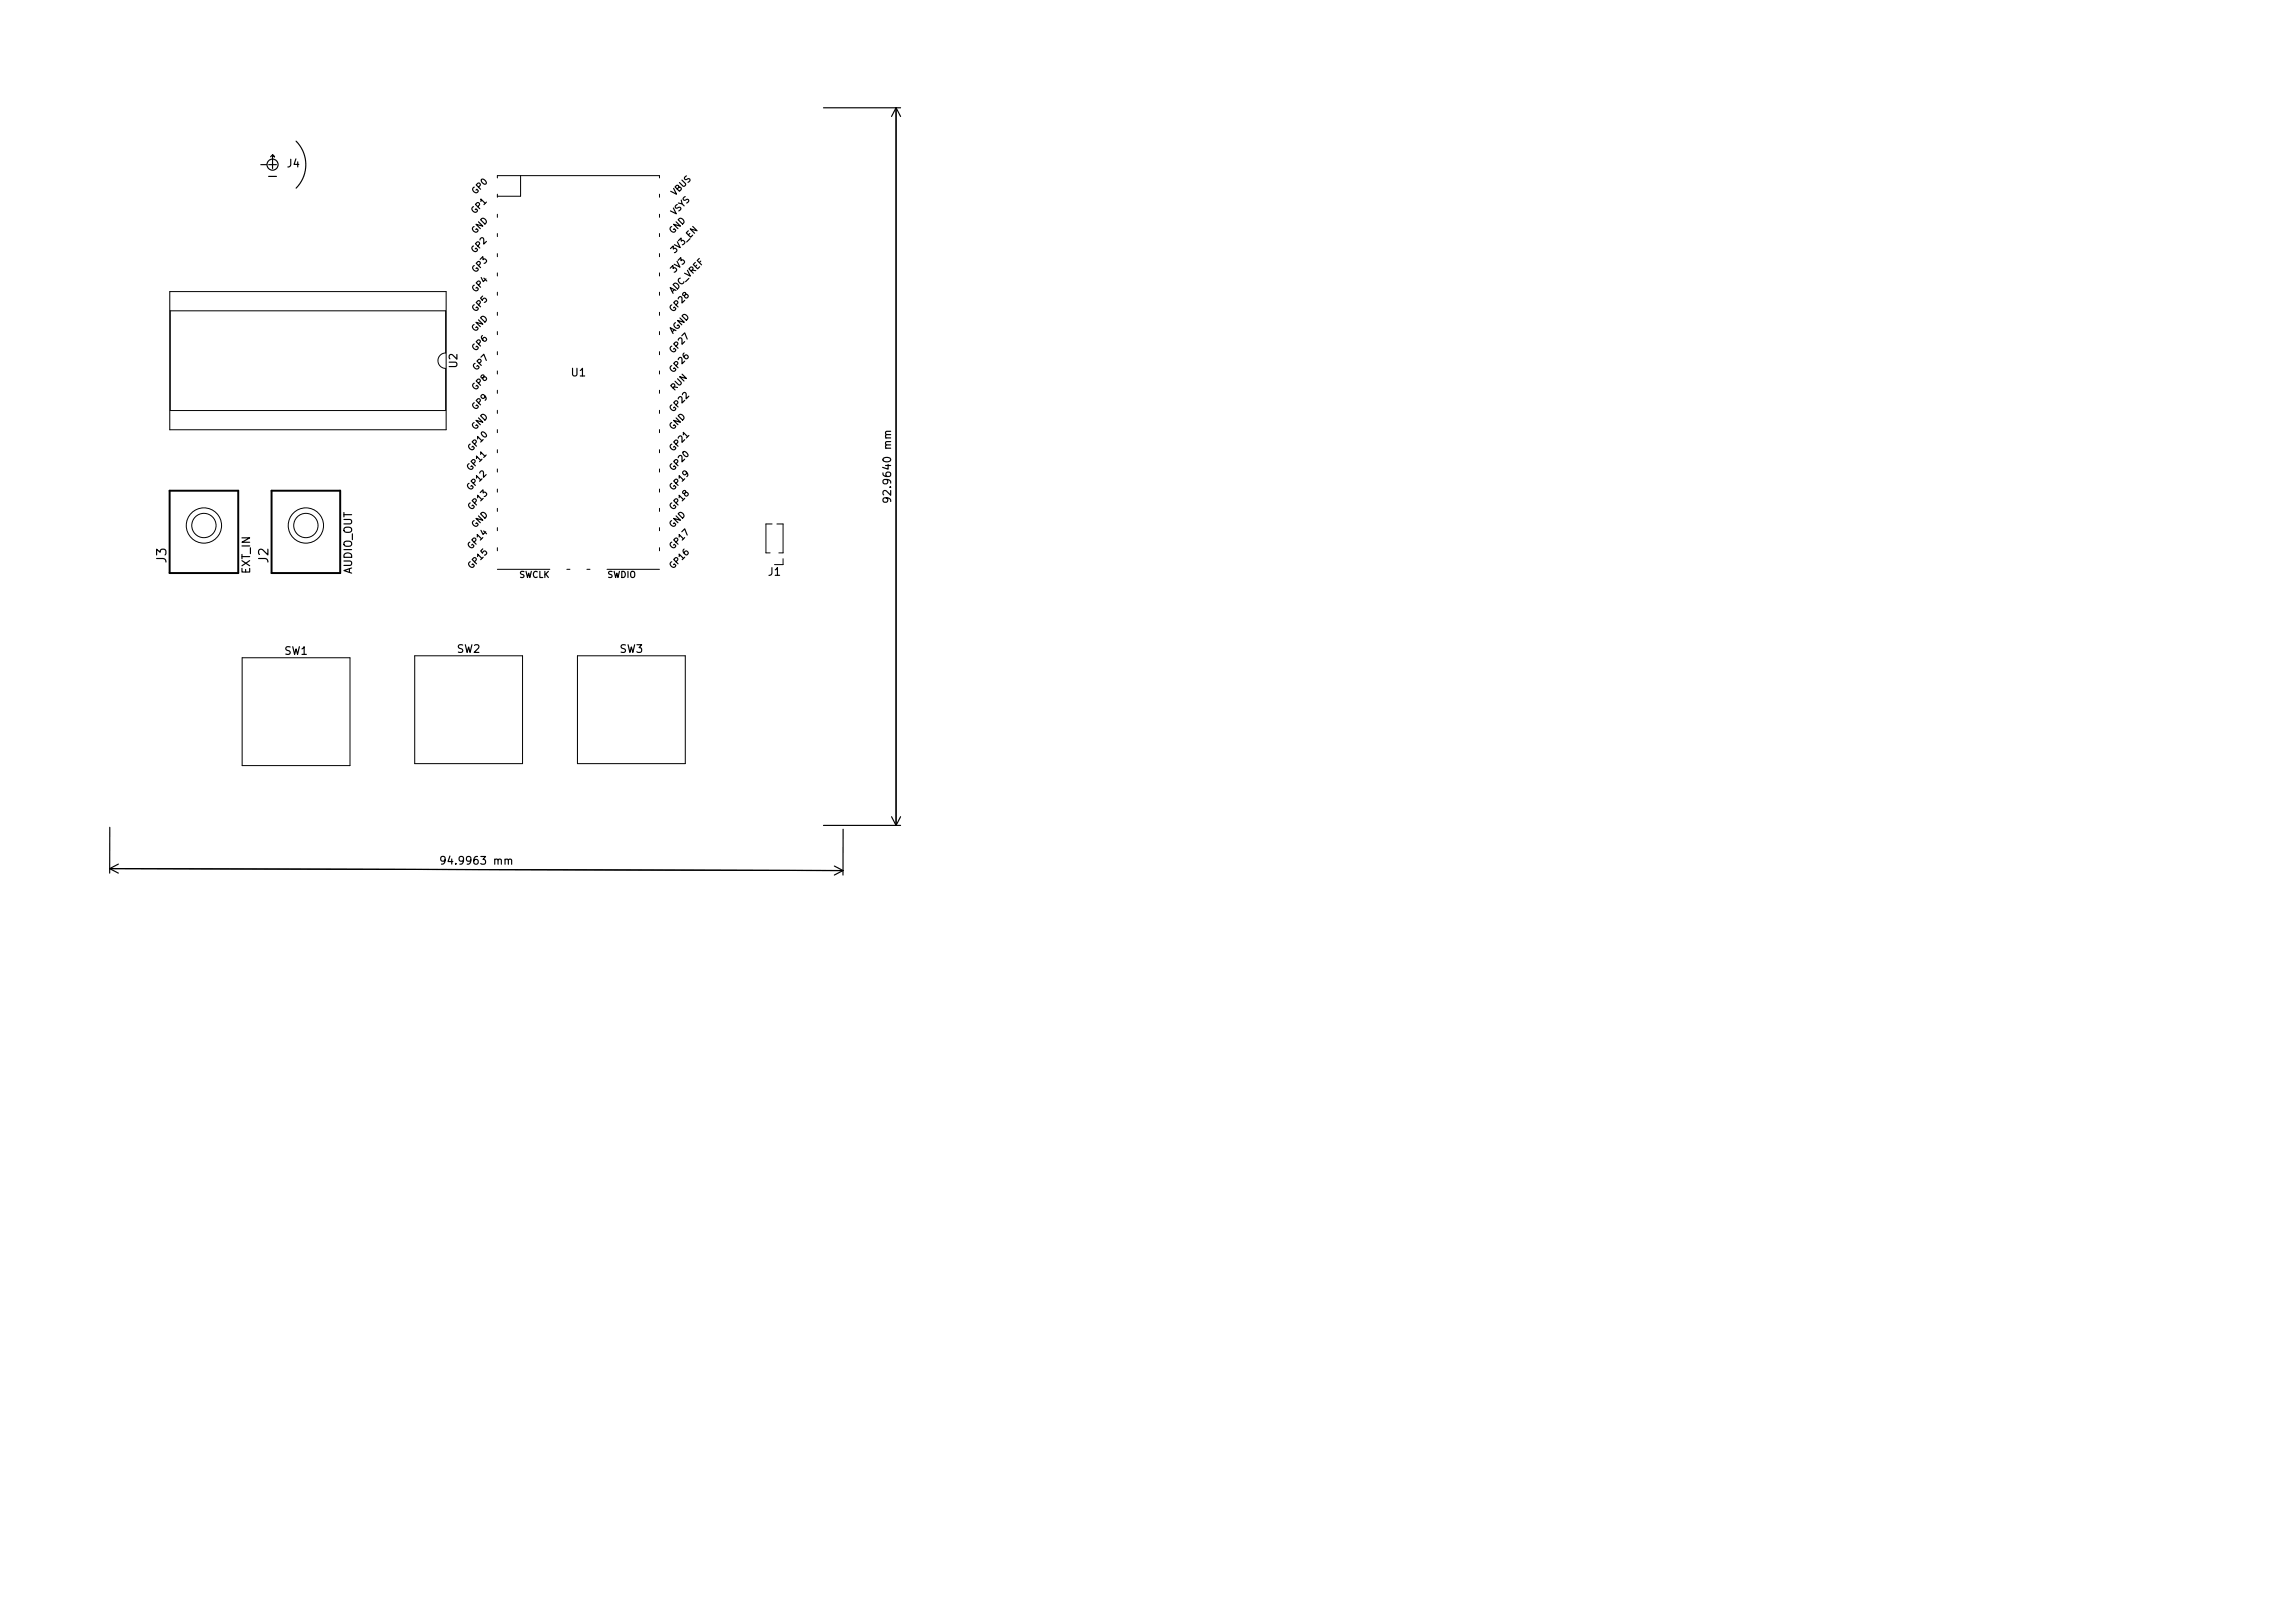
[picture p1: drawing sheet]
<svg xmlns="http://www.w3.org/2000/svg" width="297mm" height="210mm" viewBox="0 0 297 210" stroke-linecap="round" stroke-linejoin="round" font-family="sans-serif">
<defs><g id="words">
<g font-size="1.7">
<text x="21.5" y="73.1" transform="rotate(-90 21.5 73.1)">J3</text>
<text x="34.8" y="73.1" transform="rotate(-90 34.8 73.1)">J2</text>
</g>
<g font-size="1.4">
<text x="37.2" y="21.7">J4</text>
<text x="59.2" y="47.6" transform="rotate(-90 59.2 47.6)">U2</text>
<text x="74" y="48.8">U1</text>
<text x="115.4" y="64.4" transform="rotate(-90 115.4 64.4)">92.9640 mm</text>
<text x="32.4" y="74.4" transform="rotate(-90 32.4 74.4)">EXT_IN</text>
<text x="45.6" y="74.4" transform="rotate(-90 45.6 74.4)">AUDIO_OUT</text>
<text x="99.6" y="74.6">J1</text>
<text x="36.8" y="84.8">SW1</text>
<text x="59.2" y="84.6">SW2</text>
<text x="80.3" y="84.6">SW3</text>
<text x="57.8" y="112">94.9963 mm</text>
</g>
<g font-size="1.1">
<text x="61.5" y="27.7" transform="rotate(-45 61.5 27.7)">GP1</text>
<text x="61.6" y="25.2" transform="rotate(-45 61.6 25.2)">GP0</text>
<text x="87.4" y="28" transform="rotate(-45 87.4 28)">VSYS</text>
<text x="87.4" y="25.4" transform="rotate(-45 87.4 25.4)">VBUS</text>
<text x="61.5" y="32.8" transform="rotate(-45 61.5 32.8)">GP2</text>
<text x="61.5" y="30.4" transform="rotate(-45 61.5 30.4)">GND</text>
<text x="61.6" y="35.4" transform="rotate(-45 61.6 35.4)">GP3</text>
<text x="87.1" y="30.4" transform="rotate(-45 87.1 30.4)">GND</text>
<text x="87.4" y="35.3" transform="rotate(-45 87.4 35.3)">3V3</text>
<text x="87.4" y="32.8" transform="rotate(-45 87.4 32.8)">3V3_EN</text>
<text x="61.6" y="40.4" transform="rotate(-45 61.6 40.4)">GP5</text>
<text x="61.6" y="37.9" transform="rotate(-45 61.6 37.9)">GP4</text>
<text x="87.1" y="38.2" transform="rotate(-45 87.1 38.2)">ADC_VREF</text>
<text x="87.3" y="40.4" transform="rotate(-45 87.3 40.4)">GP28</text>
<text x="61.5" y="43.1" transform="rotate(-45 61.5 43.1)">GND</text>
<text x="61.6" y="45.5" transform="rotate(-45 61.6 45.5)">GP6</text>
<text x="87.1" y="43.3" transform="rotate(-45 87.1 43.3)">AGND</text>
<text x="87.3" y="45.7" transform="rotate(-45 87.3 45.7)">GP27</text>
<text x="61.6" y="53.1" transform="rotate(-45 61.6 53.1)">GP9</text>
<text x="61.6" y="50.6" transform="rotate(-45 61.6 50.6)">GP8</text>
<text x="61.7" y="48" transform="rotate(-45 61.7 48)">GP7</text>
<text x="87.3" y="53.4" transform="rotate(-45 87.3 53.4)">GP22</text>
<text x="87.3" y="48.3" transform="rotate(-45 87.3 48.3)">GP26</text>
<text x="87.4" y="50.7" transform="rotate(-45 87.4 50.7)">RUN</text>
<text x="61.2" y="58.4" transform="rotate(-45 61.2 58.4)">GP10</text>
<text x="61.5" y="55.8" transform="rotate(-45 61.5 55.8)">GND</text>
<text x="87.1" y="55.8" transform="rotate(-45 87.1 55.8)">GND</text>
<text x="87.3" y="58.4" transform="rotate(-45 87.3 58.4)">GP21</text>
<text x="61" y="63.5" transform="rotate(-45 61 63.5)">GP12</text>
<text x="61" y="61" transform="rotate(-45 61 61)">GP11</text>
<text x="87.3" y="63.5" transform="rotate(-45 87.3 63.5)">GP19</text>
<text x="87.3" y="61" transform="rotate(-45 87.3 61)">GP20</text>
<text x="61.1" y="71.1" transform="rotate(-45 61.1 71.1)">GP14</text>
<text x="61.2" y="66.1" transform="rotate(-45 61.2 66.1)">GP13</text>
<text x="61.5" y="68.5" transform="rotate(-45 61.5 68.5)">GND</text>
<text x="87.1" y="68.5" transform="rotate(-45 87.1 68.5)">GND</text>
<text x="87.3" y="71.1" transform="rotate(-45 87.3 71.1)">GP17</text>
<text x="87.3" y="66.1" transform="rotate(-45 87.3 66.1)">GP18</text>
<text x="61.2" y="73.7" transform="rotate(-45 61.2 73.7)">GP15</text>
<text x="67.2" y="74.9">SWCLK</text>
<text x="78.6" y="74.9">SWDIO</text>
<text x="87.3" y="73.7" transform="rotate(-45 87.3 73.7)">GP16</text>
</g>
</g></defs>
<g fill="none" stroke="#000" stroke-width=".15">
<path d="M38.4 18.3a4.3 4.3 0 0 1 0 6.1M106.7 14h10M116.1 14v92.9M116.1 14l-.6 1.1M116.1 14l.6 1.1M33.8 21.3h.7M34.8 22.9h1M34.8 21.3h1M35.3 20.1l-.2 .2M35.3 20.1v1.7M35.3 20.1l.3 .2M115.4 55.9h-.6l-.1 .3 .2 .1"/>
<path d="M114.8 64.5l.2 .2v.2l-.2 .2-.4-.1v-.3l.1-.2a.66 .66 0 0 1 .9 .3v.2M14.2 112.5l95 .3M14.2 112.5l1.1 .6M14.2 107.2v5.9M15.3 111.9l-1.1 .6M57.7 111.4l-.2 .2h-.2l-.2-.2 .1-.4 .3-.1 .1 .1a.66 .66 0 0 1-.2 .9h-.2M65.9 111.4l.1-.1h.2l.1 .7M106.7 106.9h10M108.1 112.2l1.1 .6M109.2 112.8l-1.1 .6M109.2 107.4v6M115.5 105.8l.6 1.1"/>
<path d="M116.7 105.8l-.6 1.1"/>
<circle cx="35.3" cy="21.3" r=".72"/>
</g>
<g fill="none" stroke="#000" stroke-width=".13">
<path d="M22 37.8h35.8v17.9h-35.8zM64.4 23.1v-.3h21v.3M64.4 25.2v.4M64.4 27.8v.4M64.4 30.3v.4M64.4 32.9v.4M64.4 35.4v.4M64.4 37.9v.4M67.4 22.8v2.6h-3M85.4 25.2v.4M85.4 27.8v.4M85.4 30.3v.4"/>
<path d="M85.4 32.9v.4M85.4 35.4v.4M85.4 37.9v.4M22.1 40.3h35.6v5.4a1 1 0 0 0-1 1 1 1 0 0 0 1 1v5.5h-35.6zM64.4 40.5v.4M64.4 43v.4M64.4 45.6v.4M64.4 48.1v.4M64.4 50.6v.4M64.4 53.2v.4M64.4 55.7v.4M64.4 58.3v.4"/>
<path d="M85.4 40.5v.4M85.4 43v.4M85.4 45.6v.4M85.4 48.1v.4M85.4 50.6v.4M85.4 53.2v.4M85.4 55.7v.4M85.4 58.3v.4M64.4 60.8v.4M64.4 63.4v.4M64.4 65.9v.4M64.4 68.4v.4"/>
<path d="M64.4 71v.4M64.4 73.8h6.8M73.4 73.8h.4M76 73.8h.4M78.6 73.8h6.8M85.4 60.8v.4M85.4 63.4v.4M85.4 65.9v.4M85.4 68.4v.4M85.4 71v.4M100 67.9h-.8v3.7h.6M100.6 67.9h.8v3.7h-.5"/>
<path d="M101.4 72.4v.7h-1.1M31.4 85.2h13.9v14h-13.9zM53.7 85h14v13.9h-14zM74.8 85h14v13.9h-14z"/>
<circle cx="26.4" cy="68.1" r="2.29"/>
<circle cx="26.4" cy="68.1" r="1.57"/>
<circle cx="39.6" cy="68.1" r="2.29"/>
<circle cx="39.6" cy="68.1" r="1.57"/>
</g>
<path d="M22 63.6h8.9v10.6h-8.9zM35.2 63.6h8.9v10.6h-8.9z" fill="none" stroke="#000" stroke-width=".25"/>
<use href="#words"/>
</svg>
